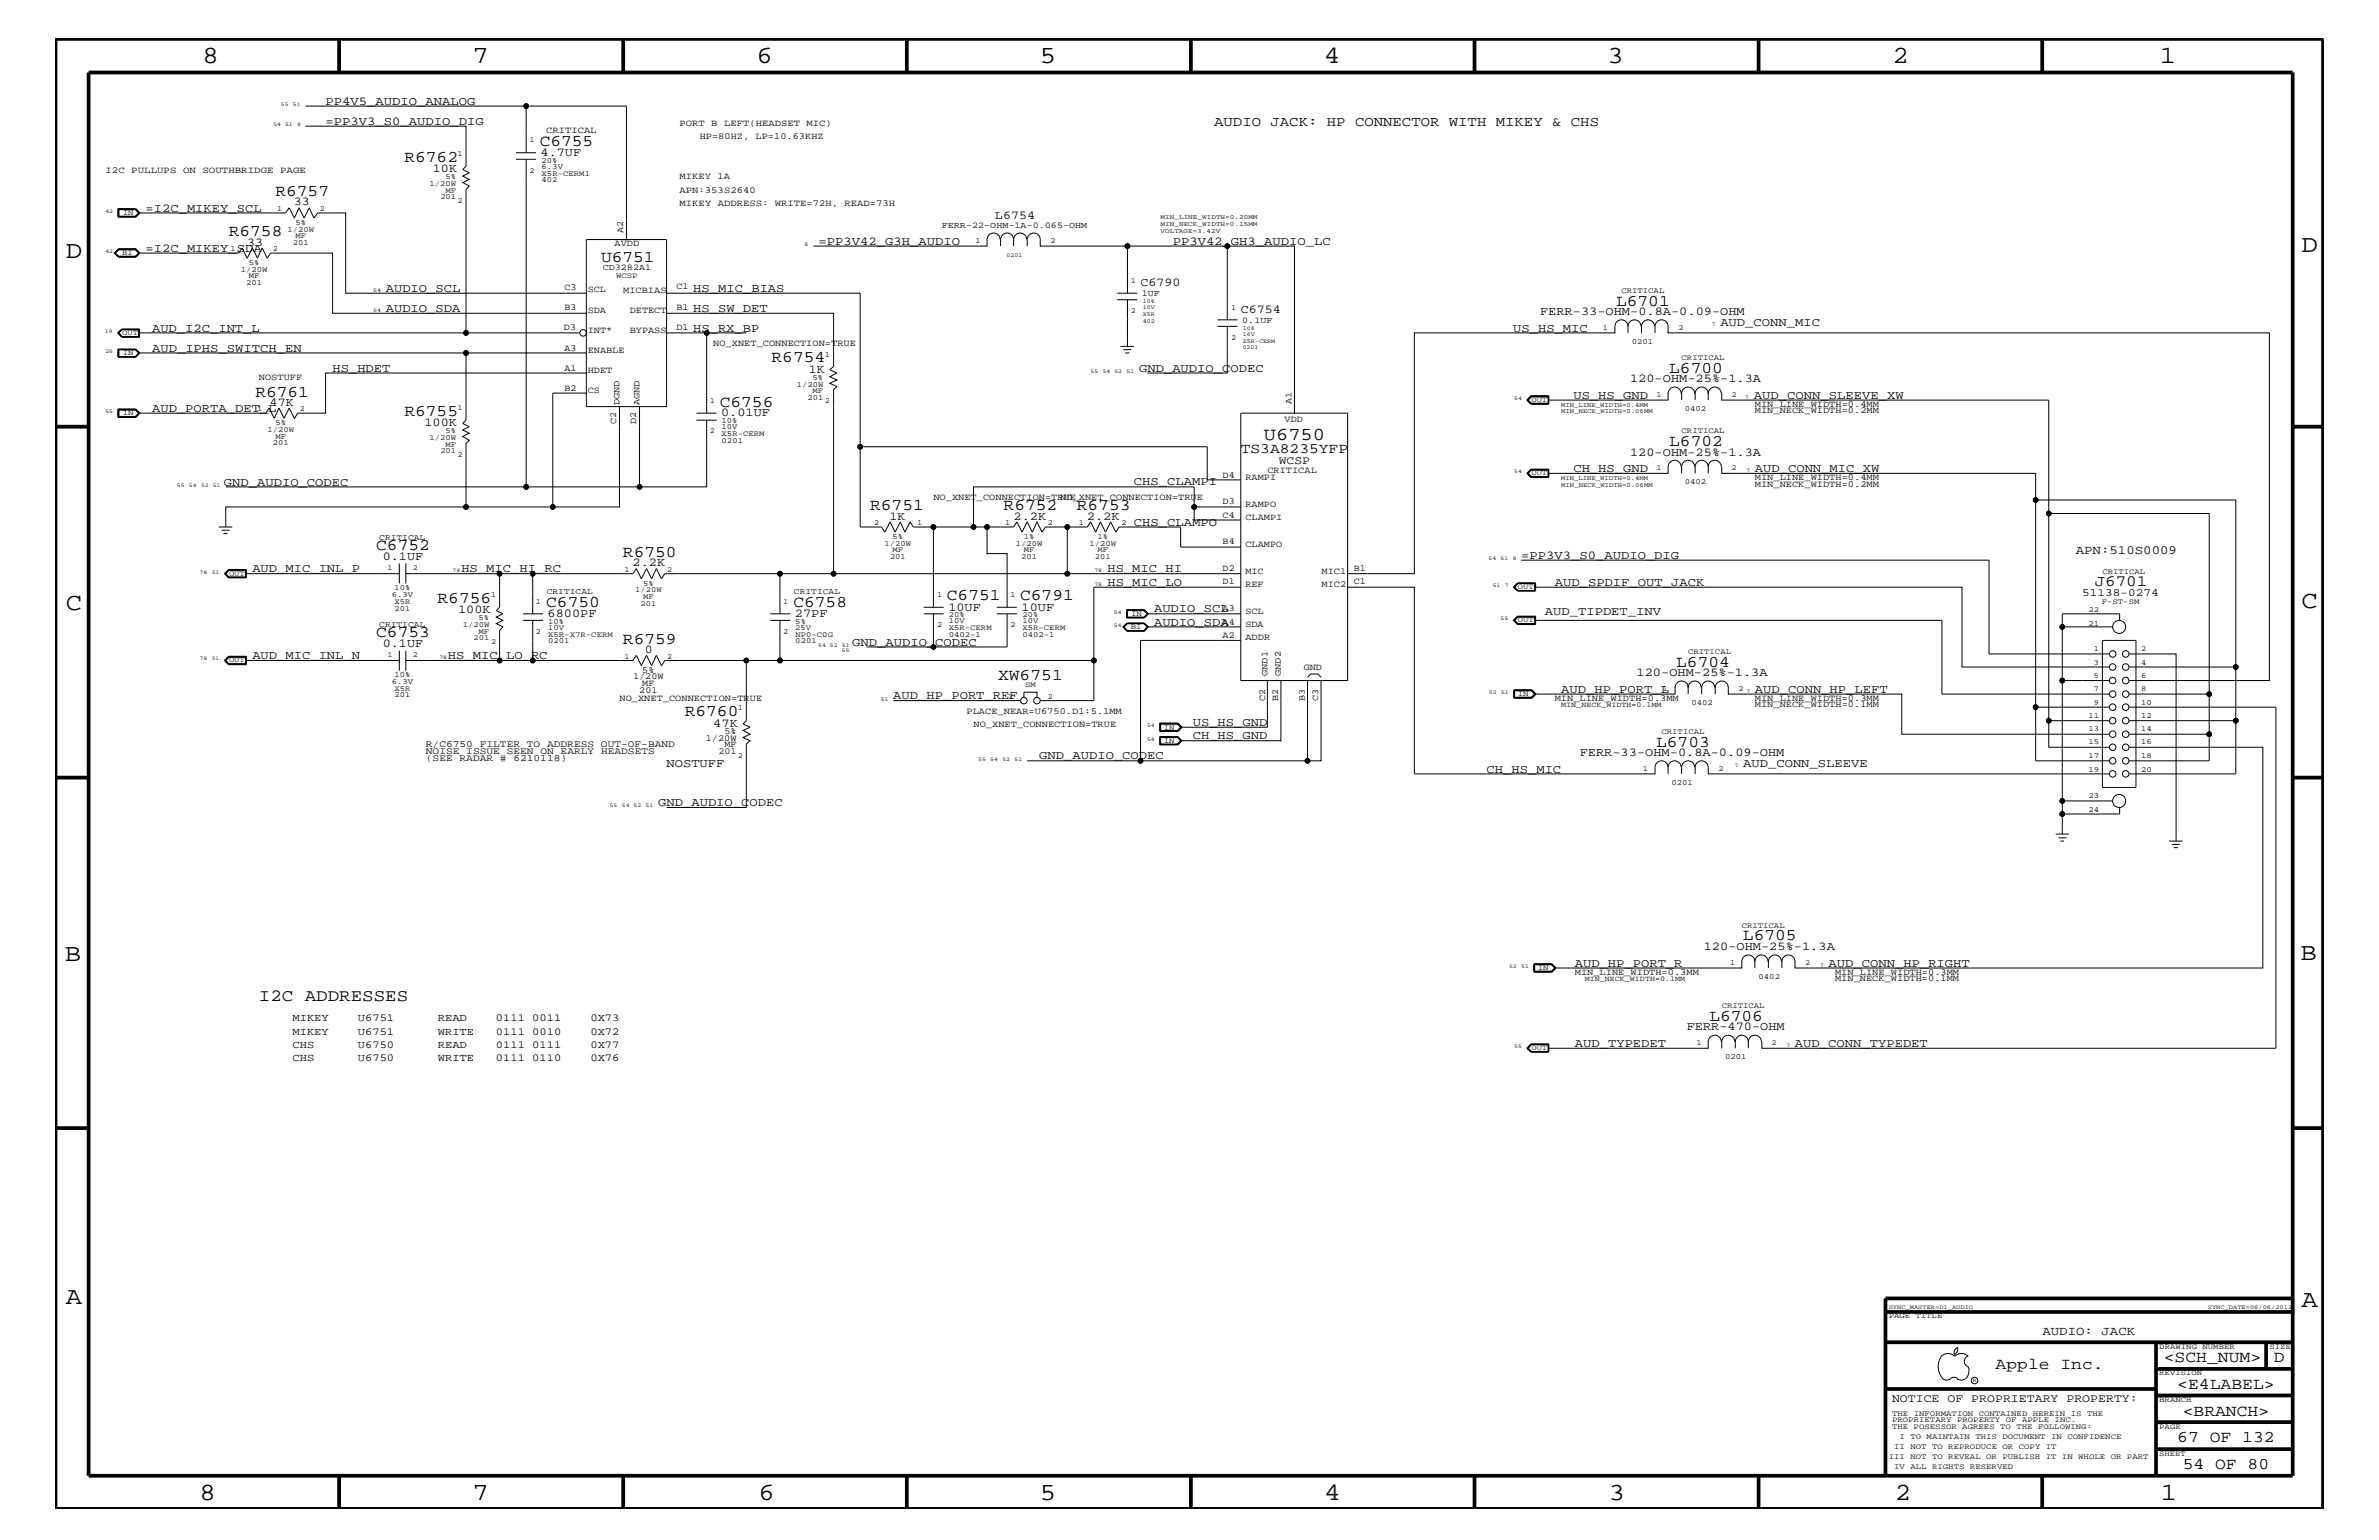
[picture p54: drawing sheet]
<svg xmlns="http://www.w3.org/2000/svg" width="432mm" height="279mm" viewBox="0 0 432 279" stroke-linecap="round" stroke-linejoin="round" font-family="sans-serif">
<defs><g id="words">
<g font-size="4.5">
<text x="36.7" y="11.5">8</text>
<text x="85.8" y="11.5">7</text>
<text x="137.3" y="11.5">6</text>
<text x="188.7" y="11.5">5</text>
<text x="240.3" y="11.5">4</text>
<text x="291.8" y="11.5">3</text>
<text x="343.5" y="11.5">2</text>
<text x="392" y="11.5">1</text>
<text x="11.9" y="46.8">D</text>
<text x="417.7" y="45.7">D</text>
<text x="11.9" y="110.6">C</text>
<text x="417.7" y="110.3">C</text>
<text x="11.8" y="174.3">B</text>
<text x="417.6" y="174.2">B</text>
<text x="11.9" y="236.7">A</text>
<text x="417.7" y="237.1">A</text>
<text x="36.2" y="272.1">8</text>
<text x="85.8" y="272.1">7</text>
<text x="137.7" y="272.1">6</text>
<text x="188.7" y="272.1">5</text>
<text x="240.4" y="272.1">4</text>
<text x="292" y="272.1">3</text>
<text x="343.9" y="272.1">2</text>
<text x="392.2" y="272.1">1</text>
</g>
<text font-size="3.3" x="229.4" y="79.9">U6750</text>
<text font-size="3.1" x="47" y="181.6">I2C ADDRESSES</text>
<g font-size="3">
<text x="73.4" y="29.4">R6762</text>
<text x="98" y="26.5">C6755</text>
<text x="50" y="35.6">R6757</text>
<text x="41.5" y="42.9">R6758</text>
<text x="109.1" y="47.6">U6751</text>
<text x="293.3" y="55.5">L6701</text>
<text x="140" y="65.7">R6754</text>
<text x="46.4" y="72">R6761</text>
<text x="303" y="67.6">L6700</text>
<text x="73.4" y="75.5">R6755</text>
<text x="130.6" y="73.8">C6756</text>
<text x="303" y="80.9">L6702</text>
<text x="157.9" y="92.6">R6751</text>
<text x="182.2" y="92.6">R6752</text>
<text x="195.5" y="92.6">R6753</text>
<text x="68.3" y="99.9">C6752</text>
<text x="113.1" y="101">R6750</text>
<text x="79.4" y="109.4">R6756</text>
<text x="99.1" y="110.2">C6750</text>
<text x="144" y="110.2">C6758</text>
<text x="171.9" y="108.9">C6751</text>
<text x="185.2" y="108.9">C6791</text>
<text x="68.3" y="115.6">C6753</text>
<text x="113.1" y="116.8">R6759</text>
<text x="181.1" y="123.4">XW6751</text>
<text x="304.2" y="120.9">L6704</text>
<text x="124.3" y="130">R6760</text>
<text x="300.6" y="135.5">L6703</text>
<text x="316.4" y="170.6">L6705</text>
<text x="310.3" y="185.2">L6706</text>
<text x="362.2" y="248.4">Apple Inc.</text>
<text x="392.7" y="247.1">&lt;SCH_NUM&gt;</text>
<text x="395.2" y="252">&lt;E4LABEL&gt;</text>
<text x="412.7" y="247.1">D</text>
<text x="396.2" y="256.8">&lt;BRANCH&gt;</text>
<text x="395.2" y="261.6">67 OF 132</text>
<text x="396.2" y="266.6">54 OF 80</text>
</g>
<text font-size="2.9" x="380.2" y="106.4">J6701</text>
<text font-size="2.6" x="225.2" y="82.2">TS3A8235YFP</text>
<text font-size="2.5" x="220.4" y="22.9">AUDIO JACK: HP CONNECTOR WITH MIKEY &amp; CHS</text>
<g font-size="2.3">
<text x="376.8" y="100.4">APN:510S0009</text>
<text x="370.7" y="242.3">AUDIO: JACK</text>
</g>
<g font-size="2.2">
<text x="59.1" y="22.6">=PP3V3_S0_AUDIO_DIG</text>
<text x="59.1" y="19">PP4V5_AUDIO_ANALOG</text>
<text x="98.1" y="28.3">4.7UF</text>
<text x="78.6" y="31.2">10K</text>
<text x="26.4" y="38.4">=I2C_MIKEY_SCL</text>
<text x="53.3" y="37.3">33</text>
<text x="180.6" y="39.7">L6754</text>
<text x="26.4" y="45.7">=I2C_MIKEY_SDA</text>
<text x="44.9" y="44.6">33</text>
<text x="148.6" y="44.4">=PP3V42_G3H_AUDIO</text>
<text x="212.9" y="44.4">PP3V42_GH3_AUDIO_LC</text>
<text x="70" y="52.9">AUDIO_SCL</text>
<text x="125.8" y="52.9">HS_MIC_BIAS</text>
<text x="207" y="51.9">C6790</text>
<text x="70" y="56.6">AUDIO_SDA</text>
<text x="125.8" y="56.6">HS_SW_DET</text>
<text x="225.2" y="56.8">C6754</text>
<text x="279.5" y="57.2">FERR-33-OHM-0.8A-0.09-OHM</text>
<text x="312.3" y="59.2">AUD_CONN_MIC</text>
<text x="27.6" y="60.2">AUD_I2C_INT_L</text>
<text x="27.6" y="63.9">AUD_IPHS_SWITCH_EN</text>
<text x="125.8" y="60.2">HS_RX_BP</text>
<text x="274.7" y="60.2">US_HS_MIC</text>
<text x="60.4" y="67.5">HS_HDET</text>
<text x="146.8" y="67.6">1K</text>
<text x="206.8" y="67.5">GND_AUDIO_CODEC</text>
<text x="295.9" y="69.3">120-OHM-25%-1.3A</text>
<text x="27.6" y="74.7">AUD_PORTA_DET_L</text>
<text x="48.9" y="73.7">47K</text>
<text x="77" y="77.3">100K</text>
<text x="130.9" y="75.6">0.01UF</text>
<text x="285.6" y="72.3">US_HS_GND</text>
<text x="318.3" y="72.3">AUD_CONN_SLEEVE_XW</text>
<text x="295.9" y="82.7">120-OHM-25%-1.3A</text>
<text x="40.6" y="88.3">GND_AUDIO_CODEC</text>
<text x="205.8" y="88.1">CHS_CLAMPI</text>
<text x="285.6" y="85.6">CH_HS_GND</text>
<text x="318.5" y="85.6">AUD_CONN_MIC_XW</text>
<text x="161.5" y="94.3">1K</text>
<text x="184" y="94.3">2.2K</text>
<text x="197.3" y="94.3">2.2K</text>
<text x="205.8" y="95.4">CHS_CLAMPO</text>
<text x="69.5" y="101.6">0.1UF</text>
<text x="276.1" y="101.4">=PP3V3_S0_AUDIO_DIG</text>
<text x="45.8" y="103.8">AUD_MIC_INL_P</text>
<text x="83.7" y="103.8">HS_MIC_HI_RC</text>
<text x="114.8" y="102.7">2.2K</text>
<text x="201" y="103.8">HS_MIC_HI</text>
<text x="201" y="106.3">HS_MIC_LO</text>
<text x="282.2" y="106.3">AUD_SPDIF_OUT_JACK</text>
<text x="83.1" y="111.2">100K</text>
<text x="99.4" y="112">6800PF</text>
<text x="144.3" y="112">27PF</text>
<text x="172.1" y="110.8">10UF</text>
<text x="185.4" y="110.8">10UF</text>
<text x="209.5" y="111.1">AUDIO_SCL</text>
<text x="209.5" y="113.6">AUDIO_SDA</text>
<text x="280.4" y="111.5">AUD_TIPDET_INV</text>
<text x="45.8" y="119.6">AUD_MIC_INL_N</text>
<text x="69.5" y="117.4">0.1UF</text>
<text x="81.3" y="119.6">HS_MIC_LO_RC</text>
<text x="117.1" y="118.5">0</text>
<text x="154.7" y="117.2">GND_AUDIO_CODEC</text>
<text x="283.4" y="125.7">AUD_HP_PORT_L</text>
<text x="297.1" y="122.6">120-OHM-25%-1.3A</text>
<text x="318.5" y="125.7">AUD_CONN_HP_LEFT</text>
<text x="129.5" y="131.9">47K</text>
<text x="162.1" y="126.9">AUD_HP_PORT_REF</text>
<text x="216.5" y="131.7">US_HS_GND</text>
<text x="188.6" y="137.8">GND_AUDIO_CODEC</text>
<text x="216.5" y="134.1">CH_HS_GND</text>
<text x="286.7" y="137.2">FERR-33-OHM-0.8A-0.09-OHM</text>
<text x="121" y="139.2">NOSTUFF</text>
<text x="269.8" y="140.2">CH_HS_MIC</text>
<text x="316.4" y="139.2">AUD_CONN_SLEEVE</text>
<text x="119.5" y="146.2">GND_AUDIO_CODEC</text>
<text x="309.2" y="172.3">120-OHM-25%-1.3A</text>
<text x="285.8" y="175.4">AUD_HP_PORT_R</text>
<text x="331.9" y="175.4">AUD_CONN_HP_RIGHT</text>
<text x="285.8" y="189.9">AUD_TYPEDET</text>
<text x="306.2" y="186.9">FERR-470-OHM</text>
<text x="325.8" y="189.9">AUD_CONN_TYPEDET</text>
</g>
<g font-size="2.1">
<text x="232.1" y="84.1">WCSP</text>
<text x="343.4" y="254.4">NOTICE OF PROPRIETARY PROPERTY:</text>
</g>
<text font-size="2" x="378" y="108.1">51138-0274</text>
<g font-size="1.9">
<text x="53.1" y="185.3">MIKEY</text>
<text x="65" y="185.3">U6751</text>
<text x="79.5" y="185.3">READ</text>
<text x="90" y="185.3">0111 0011</text>
<text x="107.2" y="185.3">0X73</text>
<text x="53.1" y="190.2">CHS</text>
<text x="53.1" y="187.7">MIKEY</text>
<text x="65" y="190.2">U6750</text>
<text x="65" y="187.7">U6751</text>
<text x="79.5" y="190.2">READ</text>
<text x="79.5" y="187.7">WRITE</text>
<text x="90" y="190.2">0111 0111</text>
<text x="90" y="187.7">0111 0010</text>
<text x="107.2" y="190.2">0X77</text>
<text x="107.2" y="187.7">0X72</text>
<text x="53.1" y="192.6">CHS</text>
<text x="65" y="192.6">U6750</text>
<text x="79.5" y="192.6">WRITE</text>
<text x="90" y="192.6">0111 0110</text>
<text x="107.2" y="192.6">0X76</text>
</g>
<g font-size="1.8">
<text x="77.3" y="135.6">R/C6750 FILTER TO ADDRESS OUT-OF-BAND</text>
<text x="77.3" y="136.8">NOISE ISSUE SEEN ON EARLY HEADSETS</text>
<text x="77.3" y="138">(SEE RADAR # 6210118)</text>
</g>
<g font-size="1.7">
<text x="123.4" y="22.9">PORT B LEFT(HEADSET MIC)</text>
<text x="99.1" y="24.1">CRITICAL</text>
<text x="127" y="25.3">HP=80HZ, LP=10.63KHZ</text>
<text x="19.1" y="31.4">I2C PULLUPS ON SOUTHBRIDGE PAGE</text>
<text x="123.4" y="35">APN:353S2640</text>
<text x="123.4" y="32.5">MIKEY 1A</text>
<text x="123.4" y="37.4">MIKEY ADDRESS: WRITE=72H, READ=73H</text>
<text x="111.5" y="44.6">AVDD</text>
<text x="113.1" y="42.3" transform="rotate(-90 113.1 42.3)">A2</text>
<text x="102.4" y="52.7">C3</text>
<text x="106.7" y="53">SCL</text>
<text x="113.1" y="53.2">MICBIAS</text>
<text x="122.8" y="52.5">C1</text>
<text x="102.4" y="59.8">D3</text>
<text x="102.4" y="56.2">B3</text>
<text x="106.7" y="56.8">SDA</text>
<text x="114.3" y="56.8">DETECT</text>
<text x="122.8" y="59.8">D1</text>
<text x="122.8" y="56.2">B1</text>
<text x="102.4" y="63.6">A3</text>
<text x="106.7" y="64">ENABLE</text>
<text x="106.7" y="60.4">INT*</text>
<text x="114.3" y="60.4">BYPASS</text>
<text x="129.5" y="62.9">NO_XNET_CONNECTION=TRUE</text>
<text x="47" y="68.9">NOSTUFF</text>
<text x="102.4" y="70.9">B2</text>
<text x="102.4" y="67.3">A1</text>
<text x="106.7" y="71.3">CS</text>
<text x="106.7" y="67.7">HDET</text>
<text x="111.8" y="77" transform="rotate(-90 111.8 77)">C2</text>
<text x="112.4" y="73.5" transform="rotate(-90 112.4 73.5)">DGND</text>
<text x="115.5" y="77" transform="rotate(-90 115.5 77)">D2</text>
<text x="116.1" y="73.5" transform="rotate(-90 116.1 73.5)">AGND</text>
<text x="233.2" y="76.7">VDD</text>
<text x="234.4" y="73.3" transform="rotate(-90 234.4 73.3)">A1</text>
<text x="318.5" y="75">MIN_NECK_WIDTH=0.2MM</text>
<text x="318.5" y="73.8">MIN_LINE_WIDTH=0.4MM</text>
<text x="221.9" y="86.6">D4</text>
<text x="226.1" y="87.1">RAMPI</text>
<text x="230" y="85.9">CRITICAL</text>
<text x="318.5" y="87.1">MIN_LINE_WIDTH=0.4MM</text>
<text x="318.5" y="88.3">MIN_NECK_WIDTH=0.2MM</text>
<text x="169.4" y="90.7">NO_XNET_CONNECTION=TRUE</text>
<text x="192.4" y="90.7">NO_XNET_CONNECTION=TRUE</text>
<text x="221.9" y="93.9">C4</text>
<text x="221.9" y="91.5">D3</text>
<text x="226.1" y="92">RAMPO</text>
<text x="226.1" y="94.3">CLAMPI</text>
<text x="221.9" y="98.7">B4</text>
<text x="226.1" y="99.3">CLAMPO</text>
<text x="221.9" y="103.6">D2</text>
<text x="221.9" y="106">D1</text>
<text x="226.1" y="106.5">REF</text>
<text x="226.1" y="104.1">MIC</text>
<text x="239.9" y="106.5">MIC2</text>
<text x="239.9" y="104.1">MIC1</text>
<text x="245.7" y="103.6">B1</text>
<text x="245.7" y="106">C1</text>
<text x="221.9" y="110.9">A3</text>
<text x="221.9" y="113.3">A4</text>
<text x="226.1" y="113.7">SDA</text>
<text x="226.1" y="111.4">SCL</text>
<text x="221.9" y="115.7">A2</text>
<text x="226.1" y="116.2">ADDR</text>
<text x="114.9" y="123.2">1/20W</text>
<text x="116" y="125.7">201</text>
<text x="116.6" y="124.4">MF</text>
<text x="116.6" y="122">5%</text>
<text x="230" y="122.6" transform="rotate(-90 230 122.6)">GND1</text>
<text x="232.5" y="122.6" transform="rotate(-90 232.5 122.6)">GND2</text>
<text x="236.6" y="121.5">GND</text>
<text x="112.4" y="127.1">NO_XNET_CONNECTION=TRUE</text>
<text x="175.4" y="129.5">PLACE_NEAR=U6750.D1:5.1MM</text>
<text x="176.7" y="131.9">NO_XNET_CONNECTION=TRUE</text>
<text x="229.6" y="127.1" transform="rotate(-90 229.6 127.1)">C2</text>
<text x="232" y="127.1" transform="rotate(-90 232 127.1)">B2</text>
<text x="236.8" y="127.1" transform="rotate(-90 236.8 127.1)">B3</text>
<text x="239.3" y="127.1" transform="rotate(-90 239.3 127.1)">C3</text>
<text x="282.2" y="127.1">MIN_LINE_WIDTH=0.3MM</text>
<text x="318.5" y="128.3">MIN_NECK_WIDTH=0.1MM</text>
<text x="318.5" y="127.1">MIN_LINE_WIDTH=0.3MM</text>
<text x="128.1" y="134.4">1/20W</text>
<text x="130.4" y="136.8">201</text>
<text x="131.5" y="135.6">MF</text>
<text x="131.5" y="133.2">5%</text>
<text x="285.8" y="176.8">MIN_LINE_WIDTH=0.3MM</text>
<text x="333.1" y="176.8">MIN_LINE_WIDTH=0.3MM</text>
<text x="333.1" y="178">MIN_NECK_WIDTH=0.1MM</text>
</g>
<g font-size="1.6">
<text x="170.9" y="41.4">FERR-22-OHM-1A-0.065-OHM</text>
<text x="109.4" y="49.1">CD3282A1</text>
<text x="207.3" y="53.8">1UF</text>
<text x="225.5" y="58.6">0.1UF</text>
</g>
<g font-size="1.5">
<text x="68.8" y="98">CRITICAL</text>
<text x="99.2" y="107.7">CRITICAL</text>
<text x="144.1" y="107.7">CRITICAL</text>
<text x="68.8" y="113.7">CRITICAL</text>
</g>
<g font-size="1.4">
<text x="83.1" y="28.3">1</text>
<text x="96.1" y="25.9">1</text>
<text x="98.3" y="29.5">20%</text>
<text x="78" y="33.7">1/20W</text>
<text x="80.9" y="35">MF</text>
<text x="80.9" y="32.5">5%</text>
<text x="96.1" y="31.4">2</text>
<text x="98.3" y="31.9">X5R-CERM1</text>
<text x="98.3" y="33">402</text>
<text x="98.3" y="30.6">6.3V</text>
<text x="22.3" y="39">IN</text>
<text x="50.3" y="38.2">1</text>
<text x="53.6" y="40.8">5%</text>
<text x="58.1" y="38.2">2</text>
<text x="79.9" y="36.2">201</text>
<text x="83.1" y="36.8">2</text>
<text x="22.2" y="46.3">BI</text>
<text x="41.8" y="45.5">1</text>
<text x="49.5" y="45.5">2</text>
<text x="52.2" y="42">1/20W</text>
<text x="53.2" y="44.4">201</text>
<text x="53.6" y="43.2">MF</text>
<text x="177" y="44.1">1</text>
<text x="190.7" y="44.1">2</text>
<text x="43.7" y="49.3">1/20W</text>
<text x="44.7" y="51.7">201</text>
<text x="45.2" y="48">5%</text>
<text x="45.2" y="50.5">MF</text>
<text x="111.8" y="50.4">WCSP</text>
<text x="205.2" y="51.3">1</text>
<text x="294.3" y="53.2">CRITICAL</text>
<text x="205.2" y="56.8">2</text>
<text x="223.4" y="56.2">1</text>
<text x="290.9" y="59.8">1</text>
<text x="304.6" y="59.8">2</text>
<text x="22.2" y="60.8">OUT</text>
<text x="22.3" y="64.5">IN</text>
<text x="149.7" y="64.7">1</text>
<text x="223.4" y="61.7">2</text>
<text x="296.2" y="62.3">0201</text>
<text x="305.2" y="65.3">CRITICAL</text>
<text x="144.6" y="70.1">1/20W</text>
<text x="147.5" y="71.3">MF</text>
<text x="147.5" y="68.9">5%</text>
<text x="300.7" y="72">1</text>
<text x="314.3" y="72">2</text>
<text x="22.3" y="75.4">IN</text>
<text x="46.7" y="74.6">1</text>
<text x="50" y="77.2">5%</text>
<text x="54.4" y="74.6">2</text>
<text x="83.1" y="74.4">1</text>
<text x="128.9" y="73.2">1</text>
<text x="131" y="76.8">10%</text>
<text x="131" y="77.9">10V</text>
<text x="146.6" y="72.6">201</text>
<text x="149.7" y="73.2">2</text>
<text x="278" y="72.9">OUT</text>
<text x="305.8" y="74.5">0402</text>
<text x="48.6" y="78.3">1/20W</text>
<text x="49.5" y="80.8">201</text>
<text x="50" y="79.6">MF</text>
<text x="78" y="79.9">1/20W</text>
<text x="79.9" y="82.2">201</text>
<text x="80.9" y="78.6">5%</text>
<text x="80.9" y="81.1">MF</text>
<text x="83.1" y="82.8">2</text>
<text x="128.9" y="78.6">2</text>
<text x="131" y="79.1">X5R-CERM</text>
<text x="131" y="80.3">0201</text>
<text x="305.2" y="78.6">CRITICAL</text>
<text x="278" y="86.2">OUT</text>
<text x="300.7" y="85.3">1</text>
<text x="305.8" y="87.8">0402</text>
<text x="314.3" y="85.3">2</text>
<text x="158.7" y="95.2">2</text>
<text x="166.5" y="95.2">1</text>
<text x="182.5" y="95.2">1</text>
<text x="190.2" y="95.2">2</text>
<text x="195.8" y="95.2">1</text>
<text x="203.5" y="95.2">2</text>
<text x="160.6" y="99">1/20W</text>
<text x="161.5" y="101.4">201</text>
<text x="162" y="97.7">5%</text>
<text x="162" y="100.2">MF</text>
<text x="184.4" y="99">1/20W</text>
<text x="185.3" y="101.4">201</text>
<text x="185.8" y="97.7">1%</text>
<text x="185.8" y="100.2">MF</text>
<text x="197.7" y="99">1/20W</text>
<text x="198.7" y="101.4">201</text>
<text x="199.2" y="97.7">1%</text>
<text x="199.2" y="100.2">MF</text>
<text x="41.6" y="104.4">OUT</text>
<text x="70.4" y="103.5">1</text>
<text x="71.6" y="107.1">10%</text>
<text x="74.9" y="103.5">2</text>
<text x="113.4" y="103.7">1</text>
<text x="115.3" y="107.5">1/20W</text>
<text x="116.7" y="106.3">5%</text>
<text x="121.1" y="103.7">2</text>
<text x="275.5" y="106.9">OUT</text>
<text x="381.6" y="104.1">CRITICAL</text>
<text x="71.1" y="108.3">6.3V</text>
<text x="71.6" y="110.8">201</text>
<text x="71.6" y="109.5">X5R</text>
<text x="84" y="113.7">1/20W</text>
<text x="86.9" y="112.6">5%</text>
<text x="89.2" y="108.3">1</text>
<text x="97.3" y="109.5">1</text>
<text x="99.5" y="113.1">10%</text>
<text x="116.2" y="109.9">201</text>
<text x="116.7" y="108.7">MF</text>
<text x="142.2" y="109.5">1</text>
<text x="144.4" y="113.1">5%</text>
<text x="170.1" y="108.3">1</text>
<text x="170.1" y="113.7">2</text>
<text x="172.2" y="113.1">10V</text>
<text x="172.2" y="112">20%</text>
<text x="183.4" y="108.3">1</text>
<text x="183.4" y="113.7">2</text>
<text x="185.6" y="112">20%</text>
<text x="185.6" y="113.1">10V</text>
<text x="205.3" y="111.7">IN</text>
<text x="275.5" y="112.9">OUT</text>
<text x="379.1" y="113.6">21</text>
<text x="379.1" y="111">22</text>
<text x="381.5" y="109.5">F-ST-SM</text>
<text x="70.4" y="119.2">1</text>
<text x="74.9" y="119.2">2</text>
<text x="85.9" y="116.2">201</text>
<text x="86.9" y="115">MF</text>
<text x="89.2" y="116.8">2</text>
<text x="97.3" y="115">2</text>
<text x="99.5" y="116.7">0201</text>
<text x="99.5" y="114.2">10V</text>
<text x="99.5" y="115.5">X5R-X7R-CERM</text>
<text x="113.4" y="119.5">1</text>
<text x="121.1" y="119.5">2</text>
<text x="142.2" y="115">2</text>
<text x="144.4" y="114.2">25V</text>
<text x="144.4" y="116.7">0201</text>
<text x="144.4" y="115.5">NP0-C0G</text>
<text x="172.2" y="114.2">X5R-CERM</text>
<text x="172.2" y="115.5">0402-1</text>
<text x="185.6" y="115.5">0402-1</text>
<text x="185.6" y="114.2">X5R-CERM</text>
<text x="205.2" y="114.2">BI</text>
<text x="306.4" y="118.6">CRITICAL</text>
<text x="380.1" y="118.1">1</text>
<text x="388.6" y="118.1">2</text>
<text x="41.6" y="120.2">OUT</text>
<text x="71.1" y="124.1">6.3V</text>
<text x="71.6" y="122.9">10%</text>
<text x="71.6" y="125.3">X5R</text>
<text x="186.1" y="124.7">SM</text>
<text x="301.8" y="125.3">1</text>
<text x="315.6" y="125.3">2</text>
<text x="380.1" y="120.6">3</text>
<text x="380.1" y="123">5</text>
<text x="380.1" y="125.4">7</text>
<text x="388.6" y="120.6">4</text>
<text x="388.6" y="123">6</text>
<text x="388.6" y="125.4">8</text>
<text x="71.6" y="126.5">201</text>
<text x="133.9" y="128.9">1</text>
<text x="182.9" y="126.8">1</text>
<text x="190.2" y="126.8">2</text>
<text x="275.5" y="126.3">IN</text>
<text x="283.4" y="128.3">MIN_NECK_WIDTH=0.1MM</text>
<text x="307" y="127.9">0402</text>
<text x="379.1" y="130.2">11</text>
<text x="380.1" y="127.9">9</text>
<text x="388.6" y="127.9">10</text>
<text x="388.6" y="130.2">12</text>
<text x="133.9" y="137.4">2</text>
<text x="211.2" y="132.4">IN</text>
<text x="211.2" y="134.7">IN</text>
<text x="301.6" y="133.2">CRITICAL</text>
<text x="379.1" y="132.7">13</text>
<text x="379.1" y="135.1">15</text>
<text x="379.1" y="137.5">17</text>
<text x="388.6" y="132.7">14</text>
<text x="388.6" y="135.1">16</text>
<text x="388.6" y="137.5">18</text>
<text x="298.2" y="139.8">1</text>
<text x="303.4" y="142.4">0201</text>
<text x="311.9" y="139.8">2</text>
<text x="379.1" y="140">19</text>
<text x="388.6" y="140">20</text>
<text x="379.1" y="144.8">23</text>
<text x="379.1" y="147.3">24</text>
<text x="316.1" y="168.3">CRITICAL</text>
<text x="279.1" y="176">IN</text>
<text x="287.7" y="178">MIN_NECK_WIDTH=0.1MM</text>
<text x="314" y="175">1</text>
<text x="319.2" y="177.6">0402</text>
<text x="327.7" y="175">2</text>
<text x="312.5" y="182.9">CRITICAL</text>
<text x="278" y="190.5">OUT</text>
<text x="307.9" y="189.5">1</text>
<text x="321.6" y="189.5">2</text>
<text x="313.1" y="192.1">0201</text>
<text x="342.8" y="239.2">PAGE TITLE</text>
<text x="391.9" y="244.7">DRAWING NUMBER</text>
<text x="411.9" y="244.7">SIZE</text>
<text x="391.9" y="249.5">REVISION</text>
<text x="343.4" y="256.8">THE INFORMATION CONTAINED HEREIN IS THE</text>
<text x="391.9" y="254.4">BRANCH</text>
<text x="343.4" y="259.3">THE POSESSOR AGREES TO THE FOLLOWING:</text>
<text x="343.4" y="258">PROPRIETARY PROPERTY OF APPLE INC.</text>
<text x="343.8" y="262.9">II NOT TO REPRODUCE OR COPY IT</text>
<text x="344.8" y="261.1">I TO MAINTAIN THIS DOCUMENT IN CONFIDENCE</text>
<text x="391.9" y="259.3">PAGE</text>
<text x="342.8" y="264.7">III NOT TO REVEAL OR PUBLISH IT IN WHOLE OR PART</text>
<text x="343.8" y="266.6">IV ALL RIGHTS RESERVED</text>
<text x="391.9" y="264.1">SHEET</text>
</g>
<g font-size="1.2">
<text x="210.7" y="41">MIN_NECK_WIDTH=0.15MM</text>
<text x="210.7" y="39.8">MIN_LINE_WIDTH=0.20MM</text>
<text x="210.7" y="42.3">VOLTAGE=3.42V</text>
<text x="283.4" y="73.8">MIN_LINE_WIDTH=0.4MM</text>
<text x="283.4" y="75">MIN_NECK_WIDTH=0.06MM</text>
<text x="283.4" y="87.1">MIN_LINE_WIDTH=0.4MM</text>
<text x="283.4" y="88.3">MIN_NECK_WIDTH=0.06MM</text>
</g>
<g font-size="1.1">
<text x="182.7" y="46.6">0201</text>
<text x="207.4" y="58.5">402</text>
<text x="207.4" y="55">10%</text>
<text x="207.4" y="56.1">10V</text>
<text x="207.4" y="57.3">X5R</text>
<text x="225.6" y="59.8">10%</text>
<text x="225.6" y="62.2">X5R-CERM</text>
<text x="225.6" y="63.4">0201</text>
<text x="225.6" y="60.9">16V</text>
<text x="342.8" y="237.4">SYNC_MASTER=D1_AUDIO</text>
<text x="400.7" y="237.4">SYNC_DATE=06/06/2012</text>
</g>
<g font-size="1">
<text x="49.6" y="22.9">54 51</text>
<text x="51" y="19.2">55</text>
<text x="53.2" y="19.2">51</text>
<text x="53.9" y="22.9">8</text>
<text x="19.1" y="38.6">42</text>
<text x="19.1" y="45.9">42</text>
<text x="146.1" y="44.6">8</text>
<text x="67.7" y="52.9">54</text>
<text x="67.7" y="56.6">54</text>
<text x="310.7" y="59.2">7</text>
<text x="19.1" y="60.4">19</text>
<text x="19.1" y="64">25</text>
<text x="197.9" y="67.7">55</text>
<text x="200.2" y="67.7">54 52</text>
<text x="204.5" y="67.7">51</text>
<text x="19.1" y="75">55</text>
<text x="274.8" y="72.6">54</text>
<text x="316.7" y="72.3">7</text>
<text x="32.1" y="88.3">55</text>
<text x="34.3" y="88.3">54</text>
<text x="36.5" y="88.3">52 51</text>
<text x="274.8" y="85.9">54</text>
<text x="317" y="85.6">7</text>
<text x="270.2" y="101.6">54</text>
<text x="272.4" y="101.6">51</text>
<text x="274.6" y="101.6">8</text>
<text x="36.2" y="104.1">78</text>
<text x="38.4" y="104.1">51</text>
<text x="82.1" y="103.8">78</text>
<text x="198.6" y="106.3">78</text>
<text x="198.6" y="103.8">78</text>
<text x="270.9" y="106.5">51</text>
<text x="273.1" y="106.5">7</text>
<text x="202.2" y="111.4">54</text>
<text x="202.2" y="113.7">54</text>
<text x="272.4" y="112.6">55</text>
<text x="36.2" y="119.8">78</text>
<text x="38.4" y="119.8">51</text>
<text x="79.8" y="119.6">78</text>
<text x="148.5" y="117.4">54 52</text>
<text x="152.8" y="117.4">51</text>
<text x="152.8" y="118.3">55</text>
<text x="270.3" y="125.9">52</text>
<text x="272.5" y="125.9">51</text>
<text x="317" y="125.7">7</text>
<text x="159.9" y="127.1">51</text>
<text x="208.2" y="131.9">54</text>
<text x="208.2" y="134.4">54</text>
<text x="177.5" y="138">55</text>
<text x="179.7" y="138">54</text>
<text x="181.9" y="138">52</text>
<text x="184.1" y="138">51</text>
<text x="314.9" y="139.2">7</text>
<text x="110.7" y="146.5">55</text>
<text x="112.9" y="146.5">54 52</text>
<text x="117.2" y="146.5">51</text>
<text x="273.9" y="175.6">52</text>
<text x="276.1" y="175.6">51</text>
<text x="330.4" y="175.4">7</text>
<text x="274.8" y="190.2">55</text>
<text x="324.3" y="189.9">7</text>
<text x="358.1" y="250.7">R</text>
</g>
</g></defs>
<g fill="none" stroke="#000" stroke-width=".18">
<path d="M55.5 19.2h58.2v24.3M95.5 19.2v8.5M21.4 37.9h3.2l.8 .7-.8 .8h-3.2zM21.4 39.3h3.2M21.5 39.3v-1.3h3.1l.6 .6-.6 .7M21.6 38h3l.5 .6-.5 .6h-3zM24.6 37.9l.7 .7-.7 .7M25.1 38.6h26.7l.7-.9 .9 1.9 .9-1.9 .9 1.9 .9-1.9 .9 1.9 .7-1h5v14.6h43.7M55.5 22.9h29.1v7.3l-.6 .6 1.2 .6-1.2 .5 1.2 .6-1.2 .6 1.2 .6-.6 .7v26M93.6 28.9h3.7M93.6 27.7h3.7M95.5 28.9v59.4h-54.5"/>
<path d="M21.5 45.2h3.1l.6 .7-.6 .6h-3.1l-.6-.6zM21.5 45.2h3.1l.7 .7-.7 .7h-3.1l-.7-.7zM21.5 45.2h3.1l.8 .7-.8 .8h-3.1l-.8-.8zM22.1 59.7l-.8 .7 .8 .8M22.1 59.7h3.2v1.5h-3.2M22.1 59.7l-.7 .7 .7 .8M22.2 59.8l-.6 .6 .6 .7M25.1 45.9l-.5 .6h-3l-.7-.6 .7-.6h3l.5 .6h18.2l.6-.9 1 1.8 .9-1.8 .9 1.8 .9-1.8 .9 1.8 .6-.9h11.3v10.9h46M25.1 59.8v1.3M106.4 43.5h14.6v30.3h-14.6zM121 56.8h30.3v9.7l-.7 .6 1.3 .6-1.3 .7 1.3 .5-1.3 .6 1.3 .6-.6 .6v33.4h42.4M121 53.2h35.1v42.4h3.9l.6 .9 .9-1.8 1 1.8 .9-1.8 .9 1.8 .9-1.8 .6 .9h10.9"/>
<path d="M181.5 43.5a1.19 1.19 0 0 0-1.2-1.2 1.19 1.19 0 0 0-1.1 1.2v1.1h-31.5M184 43.5a1.19 1.19 0 0 1 1.2-1.2 1.19 1.19 0 0 1 1.2 1.2M184 43.5a1.19 1.19 0 0 0-1.2-1.2 1.19 1.19 0 0 0-1.2 1.2v1.1M184 43.5v1.1M186.4 44.6v-1.1a1.19 1.19 0 0 1 1.2-1.2 1.19 1.19 0 0 1 1.2 1.2v1.1h15.8M202.8 53.2h3.6M202.8 54.4h3.6M204.6 53.2v-8.6h18.2v13.4M204.6 54.4v8.5M221 59.2h3.6M221 58h3.6M222.8 59.2v8.5h-14.5"/>
<path d="M222.8 44.6h12.2v30.4M295.5 59.2a1.19 1.19 0 0 0-1.2-1.2 1.19 1.19 0 0 0-1.2 1.2v1.2h-36.4v43.7h-12.1M295.5 59.2a1.19 1.19 0 0 1 1.2-1.2 1.19 1.19 0 0 1 1.2 1.2M295.5 59.2v1.2M300.3 59.2a1.19 1.19 0 0 0-1.2-1.2 1.19 1.19 0 0 0-1.2 1.2v1.2M21.4 74.2h3.2l.8 .8-.8 .7h-3.2zM21.4 74.3h3.2l.7 .7-.7 .7M21.5 63.4h3.1l.6 .6-.6 .7h-3.1zM21.5 74.4h3.1l.6 .6-.6 .6h-3.1zM21.5 60.4l.6-.6h3.1v1.3h-3.1zM21.6 63.4v1.3M21.6 74.4v1.2h3l.5-.6"/>
<path d="M24.6 63.4l.5 .6M24.6 74.4l.5 .6M24.6 63.4h-3.2v1.4h3.2M24.6 63.4l.8 .6-.8 .8M24.6 63.4l.7 .6-.7 .8M25.1 64l-.5 .7M25.1 75h23.2l.6-1 .9 1.9 .8-1.9 1 1.9 .9-1.9 .9 1.9M25.1 60.4h80.1M25.1 64h81.3M84.6 64v12.2l-.6 .6 1.2 .6-1.2 .6 1.2 .6-1.2 .6 1.2 .7-.6 .6v11.5h-43.6v3.6M106.4 67.7h-47.3v7.3h-5.1l-.6 1M106.4 71.3h-6.1v20.7"/>
<path d="M112.4 73.8v18.2h-12.1M116.1 73.8v14.5h-20.6M121 60.4h14.5M126.4 75h3.6M126.4 76.2h3.6M128.3 76.2v12.1h-12.2M128.3 60.4v14.6M203.4 62.9h2.4M203.9 63.4h1.4M204.2 64h.8M225.2 75h19.4v48.5h-19.4zM277.3 72.6l.7-.7h3v1.3h-3z"/>
<path d="M277.9 71.8h3.2v1.5h-3.2l-.8-.7zM277.9 71.8l-.7 .8 .7 .7h3.2M281 72h-3l-.6 .6 .6 .6M300.4 60.4v-1.2a1.19 1.19 0 0 1 1.2-1.2 1.19 1.19 0 0 1 1.2 1.2v1.2h109.1v63.1h-25.5M302.8 71.3v1.3h-21.8M302.8 71.4a1.19 1.19 0 0 1 1.2-1.2 1.19 1.19 0 0 1 1.1 1.2M305.2 71.4a1.19 1.19 0 0 1 1.2-1.2 1.19 1.19 0 0 1 1.2 1.2M305.2 71.3v1.3M307.7 71.4a1.19 1.19 0 0 1 1.2-1.2 1.19 1.19 0 0 1 1.1 1.2 1.19 1.19 0 0 1 1.2-1.2 1.19 1.19 0 0 1 1.2 1.2M307.7 71.3v1.3M310 71.3v1.3M312.5 71.3v1.3h59.4v63h10.9"/>
<path d="M39.7 95.6h2.5M40.2 96.2h1.5M40.6 96.8h.7M84.6 92h15.7M156.1 81.1h63v6h6.1M169.4 95.6v14.6M193.7 95.6h-4l-.6 .9-.9-1.8-.8 1.8-1-1.8-.9 1.8-.9-1.8-.6 .9h-4.8v4.8h3.6v9.8M216.7 92h8.5M225.2 99.3h-10.9v-3.7h-11.2l-.6 .9-.9-1.8-.9 1.8-1-1.8-.8 1.8-.9-1.8-.6 .9h-3.7v8.5h31.5M225.2 94.3h-8.5v-6h-40v7.3h2.5M277.9 85.1h3.2v1.5h-3.2l-.8-.7zM278 85.2l-.7 .7 .7 .7"/>
<path d="M281 85.3h-3l-.6 .6 .6 .6h3M281 85.2v1.4M281.1 85.2h-3.2l-.7 .7 .7 .7h3.2M305.1 84.7a1.19 1.19 0 0 0-1.1-1.2 1.19 1.19 0 0 0-1.2 1.2v1.2h-21.8M307.6 84.7a1.19 1.19 0 0 0-1.2-1.2 1.19 1.19 0 0 0-1.2 1.2v1.2M310 84.7a1.19 1.19 0 0 0-1.1-1.2 1.19 1.19 0 0 0-1.2 1.2v1.2M310 84.7a1.19 1.19 0 0 1 1.2-1.2 1.19 1.19 0 0 1 1.2 1.2M310 84.7v1.2M312.5 84.7v1.2h57v52.1h13.3M369.5 90.7h36.3v49.7h-19.4M371.9 93.2h29.1v44.8h-14.6M40.7 119.8l.8-.7h3.2v1.5h-3.2z"/>
<path d="M41.5 103.3h3.2v1.5h-3.2l-.8-.7zM41.5 119.2h3.2M41.5 119.2l-.7 .6 .7 .7M41.5 119.2l-.6 .6 .6 .7M41.5 104.8h3.2M41.5 103.4h3.2M41.5 103.4l-.7 .7 .7 .7M41.5 103.4l-.6 .7 .6 .7M44.6 119.2h-3l-.6 .6 .6 .6h3M44.6 103.5h-3l-.6 .6 .6 .6h3M44.6 104.1h27.9M44.6 103.4v1.4"/>
<path d="M44.6 119.2v1.3M44.6 119.8h27.9M72.5 102.2v3.7M72.5 118.1v3.6M73.7 104.1h17v6.1l-.6 .6 1.2 .6-1.2 .6 1.2 .6-1.2 .5 1.2 .6-.6 .7v5.4M73.7 119.8h41.2l.6-.9 .9 1.9 .9-1.9 1 1.9 .8-1.9 1 1.9M73.7 102.2v3.7M73.7 118.1v3.6M90.7 104.1h6M94.9 111.4h3.7M94.9 112.6h3.7M96.7 112.6v7.2"/>
<path d="M135.5 119.8v11l-.6 .5 1.2 .6-1.2 .6 1.2 .7-1.2 .6 1.2 .6-.6 .6v11.5h-14.5M139.8 111.4h3.6M139.8 112.6h3.6M141.6 112.6v7.2h-20.9l-.6 1M141.6 104.1h-20.9l-.6 .9-1-1.8-.8 1.8-1-1.8-.9 1.8-.9-1.8-.6 .9h-18.2v7.3M151.3 104.1h-9.7v7.3M157.3 117.4h12.1M167.6 111.4h3.7M167.6 110.2h3.7M169.4 111.4v6h13.4v-6M180.9 111.4h3.7M180.9 110.2h3.7"/>
<path d="M198.5 119.8v7.3h-9.7M204 113.7l.6-.6h3.1l.6 .6-.6 .7h-3.1zM204.5 110.6h3.2l.7 .8-.7 .7h-3.2zM204.5 112h3.2M204.5 110.7h3.2M204.6 113.1h3.1l.7 .6-.7 .8h-3.1M204.6 113.1l-.8 .6 .8 .8M204.6 113.1l-.7 .6 .7 .8M204.6 110.7v1.3M204.6 110.8h3l.7 .6-.7 .6h-3zM207.7 110.7l.7 .7-.7 .6M207.7 110.7l.6 .7"/>
<path d="M208.3 113.7l-.7 .7h-3l-.6-.7 .6-.6h3l.7 .6h16.9M208.3 111.4h16.9M208.3 111.4l-.6 .6M225.2 106.5h-26.7v13.3h-56.9M225.2 116.2h-18.2v21.8h-20.6M244.6 106.5h12.1v33.9h43.7v-1.2a1.19 1.19 0 0 1 1.2-1.2 1.19 1.19 0 0 1 1.2 1.2M274.7 106.5l.7-.7h3.3v1.4h-3.3zM274.9 112.6l.6-.6h3.1v1.1h-3.1zM275.4 111.8h3.3v1.5h-3.3l-.7-.7zM275.5 105.9l-.6 .6 .6 .6M275.5 111.9h3.1v1.3h-3.1M275.5 111.9l-.8 .7 .8 .6"/>
<path d="M275.5 111.9l-.7 .7 .7 .6M275.5 105.8l-.8 .7 .8 .7M275.5 105.9l-.7 .6 .7 .6M275.5 107.1h3.1M275.5 105.9h3.1M276.1 101.6h84.9v17h21.8M278.6 106.5h77.5v14.5h26.7M278.6 112.6h73.9v13.3h30.3M278.6 105.9v1.2M278.6 105.8v1.4M381.6 116.2h6.1v26.7h-6.1zM383.5 113.7h-9.2v9.8h8.5"/>
<path d="M384.7 112.6v-1.2h-10.4v2.3M386.4 118.6h8.6v34M41.5 120.5h3.2M162.1 127.1h23.1M185.8 126.5v-.9h2.4v.9M207 138h30.3M210.5 131.2h3.3l.7 .7-.7 .8h-3.3zM210.5 133.6h3.3l.7 .8-.7 .8h-3.3zM210.6 132.7v-1.4h3.2l.7 .6-.7 .8M210.6 133.7h3.2l.7 .7-.7 .7h-3.2zM210.7 133.8h3l.6 .6-.6 .6h-3M210.7 131.3h3l.7 .6-.7 .7h-3z"/>
<path d="M210.7 133.7v1.4M213.7 131.3l.6 .6-.6 .6h-3M213.7 133.7l.7 .7-.7 .7M230 123.5v8.4h-15.7M232.5 123.5v10.9h-18.2M237.3 122.9l.6-.6h1.3l.6 .6M237.3 123.5v14.5h2.5v-14.5M274.7 125.2h3.3l.8 .7-.8 .8h-3.3zM274.8 126.5h3.2M274.8 125.2v1.4h3.2l.7-.7-.7-.7M274.8 125.3h3.2l.6 .6-.6 .6M274.9 126.5v-1.2h3.1l.6 .6-.6 .6"/>
<path d="M302.8 139.2a1.19 1.19 0 0 1 1.2-1.2 1.19 1.19 0 0 1 1.1 1.2M302.8 139.2v1.2M304 124.7v1.2h-25.4M304 124.7a1.19 1.19 0 0 1 1.2-1.1 1.19 1.19 0 0 1 1.2 1.1 1.19 1.19 0 0 1 1.2-1.1 1.19 1.19 0 0 1 1.2 1.1M306.4 124.7v1.2M307.6 139.2a1.19 1.19 0 0 0-1.2-1.2 1.19 1.19 0 0 0-1.2 1.2v1.2M308.9 124.7a1.19 1.19 0 0 1 1.1-1.1 1.19 1.19 0 0 1 1.2 1.1M308.9 124.7v1.2M311.3 124.7a1.19 1.19 0 0 1 1.2-1.1 1.19 1.19 0 0 1 1.2 1.1M311.3 124.7v1.2M313.7 124.7v1.2h31.5v7.3h37.6M369.5 128.3h13.3"/>
<path d="M371.9 130.8h10.9M374.3 123.5v21.8M386.4 135.6h24.3v40h-84.9v-1.2M386.4 128.3h26.7v61.9h-93.3v-1.3M386.4 121h19.4M386.4 125.9h14.6M386.4 133.2h14.6M386.4 130.8h19.4M307.7 140.4v-1.2a1.19 1.19 0 0 1 1.2-1.2 1.19 1.19 0 0 1 1.1 1.2v1.2h72.8M373.1 151.3h2.4M373.6 152h1.5M374 152.6h.7"/>
<path d="M383.5 145.3h-9.2v2.4M384.7 146.5v1.2h-10.4v3.6M393.7 152.6h2.5M394.2 153.2h1.4M394.5 153.8h.8M278.4 174.9h3.3l.7 .7-.7 .8h-3.3zM278.5 176.2h3.1M278.5 174.9v1.4h3.1l.8-.7-.8-.7M278.5 174.9h3.1l.7 .7-.7 .6M278.6 176.2v-1.2h3l.6 .6-.6 .6M316.1 174.4v1.2h-33.9M316.1 174.4a1.19 1.19 0 0 1 1.2-1.1 1.19 1.19 0 0 1 1.2 1.1 1.19 1.19 0 0 1 1.2-1.1 1.19 1.19 0 0 1 1.2 1.1"/>
<path d="M318.5 174.4v1.2M321 174.4a1.19 1.19 0 0 1 1.2-1.1 1.19 1.19 0 0 1 1.1 1.1M321 174.4v1.2M323.4 174.4a1.19 1.19 0 0 1 1.2-1.1 1.19 1.19 0 0 1 1.2 1.1M323.4 174.4v1.2M277.9 189.4h3.2v1.5h-3.2M277.9 189.4l-.8 .8 .8 .7M277.9 189.4l-.7 .8 .7 .7M278 189.5l-.6 .7 .6 .6M278 189.5h3v1.3h-3M278 189.5l-.7 .7 .7 .6M310 188.9v1.3h-29"/>
<path d="M310 189a1.19 1.19 0 0 1 1.2-1.2 1.19 1.19 0 0 1 1.2 1.2M312.5 189a1.19 1.19 0 0 1 1.2-1.2 1.19 1.19 0 0 1 1.2 1.2M312.5 188.9v1.3M315 189a1.19 1.19 0 0 1 1.1-1.2 1.19 1.19 0 0 1 1.2 1.2 1.19 1.19 0 0 1 1.2-1.2 1.19 1.19 0 0 1 1.2 1.2M315 188.9v1.3M317.3 188.9v1.3M352.3 246.1a1.72 1.72 0 0 1 2.5 0 1.69 1.69 0 0 1 2.4 0M352.4 246a3.2 3.2 0 0 0 .4 4.3l.8 .1 .4-.2M354 250.2l.7-.3 .7 .3M355.2 250.2l.7 .2 .7-.2M355.3 244.4v.3a1.18 1.18 0 0 1-.6 1.1M355.4 244.4a.99 .99 0 0 0-.6 1.4"/>
<path d="M357.2 246a1.04 1.04 0 0 0-.7 1 1.04 1.04 0 0 0 .7 1M357.3 248l.1 .7a2.11 2.11 0 0 1-.6 1.5"/>
<circle cx="95.5" cy="19.2" r=".42"/>
<circle cx="204.6" cy="44.6" r=".42"/>
<circle cx="222.8" cy="44.6" r=".42"/>
<circle cx="84.6" cy="64" r=".42"/>
<circle cx="84.6" cy="60.4" r=".42"/>
<circle cx="105.8" cy="60.4" r=".59"/>
<circle cx="128.3" cy="60.4" r=".42"/>
<circle cx="84.6" cy="92" r=".42"/>
<circle cx="95.5" cy="88.3" r=".42"/>
<circle cx="100.3" cy="92" r=".42"/>
<circle cx="116.1" cy="88.3" r=".42"/>
<circle cx="156.1" cy="81.1" r=".42"/>
<circle cx="169.4" cy="95.6" r=".42"/>
<circle cx="176.7" cy="95.6" r=".42"/>
<circle cx="179.2" cy="95.6" r=".42"/>
<circle cx="193.7" cy="95.6" r=".42"/>
<circle cx="216.7" cy="92" r=".42"/>
<circle cx="369.5" cy="90.7" r=".42"/>
<circle cx="371.9" cy="93.2" r=".42"/>
<circle cx="90.7" cy="119.8" r=".42"/>
<circle cx="90.7" cy="104.1" r=".42"/>
<circle cx="96.7" cy="119.8" r=".42"/>
<circle cx="96.7" cy="104.1" r=".42"/>
<circle cx="135.5" cy="119.8" r=".42"/>
<circle cx="141.6" cy="119.8" r=".42"/>
<circle cx="141.6" cy="104.1" r=".42"/>
<circle cx="151.3" cy="104.1" r=".42"/>
<circle cx="169.4" cy="117.4" r=".42"/>
<circle cx="193.7" cy="104.1" r=".42"/>
<circle cx="198.5" cy="119.8" r=".42"/>
<circle cx="374.3" cy="113.7" r=".42"/>
<circle cx="383.5" cy="118.6" r=".59"/>
<circle cx="384.6" cy="113.7" r="1.19"/>
<circle cx="385.8" cy="118.6" r=".59"/>
<circle cx="185.8" cy="127.1" r=".59"/>
<circle cx="188.2" cy="127.1" r=".59"/>
<circle cx="207" cy="138" r=".42"/>
<circle cx="237.3" cy="138" r=".42"/>
<circle cx="369.5" cy="128.3" r=".42"/>
<circle cx="371.9" cy="130.8" r=".42"/>
<circle cx="374.3" cy="123.5" r=".42"/>
<circle cx="383.5" cy="125.9" r=".59"/>
<circle cx="383.5" cy="135.6" r=".59"/>
<circle cx="383.5" cy="138" r=".59"/>
<circle cx="383.5" cy="121" r=".59"/>
<circle cx="383.5" cy="130.8" r=".59"/>
<circle cx="383.5" cy="128.3" r=".59"/>
<circle cx="383.5" cy="123.5" r=".59"/>
<circle cx="383.5" cy="133.2" r=".59"/>
<circle cx="385.8" cy="125.9" r=".59"/>
<circle cx="385.8" cy="135.6" r=".59"/>
<circle cx="385.8" cy="138" r=".59"/>
<circle cx="385.8" cy="130.8" r=".59"/>
<circle cx="385.8" cy="128.3" r=".59"/>
<circle cx="385.8" cy="121" r=".59"/>
<circle cx="385.8" cy="133.2" r=".59"/>
<circle cx="385.8" cy="123.5" r=".59"/>
<circle cx="401" cy="133.2" r=".42"/>
<circle cx="401" cy="125.9" r=".42"/>
<circle cx="405.8" cy="121" r=".42"/>
<circle cx="405.8" cy="130.8" r=".42"/>
<circle cx="374.3" cy="145.3" r=".42"/>
<circle cx="374.3" cy="147.7" r=".42"/>
<circle cx="383.5" cy="140.4" r=".59"/>
<circle cx="384.6" cy="145.3" r="1.19"/>
<circle cx="385.8" cy="140.4" r=".59"/>
<circle cx="358.4" cy="250.5" r=".59"/>
</g>
<g fill="none" stroke="#000" stroke-width=".68" stroke-linecap="butt">
<path d="M10.1 7.1h411.5v266.7h-411.5zM16.1 13.2h400v254.5h-400zM61.6 7.1v6.1M113.1 7.1v6.1M164.6 7.1v6.1M216.2 7.1v6.1M267.6 7.1v6.1M319.2 7.1v6.1M370.7 7.1v6.1M10.1 77.4h6M416.1 77.4h5.5M10.1 141.1h6"/>
<path d="M416.1 141.1h5.5M10.1 204.7h6M416.1 204.7h5.5M342.2 238h73.9M416.1 235.6h-73.9v32.1M342.2 243.5h73.9M342.2 252h49.1M391.3 248.4h24.8M391.3 243.5v24.2M391.3 258h24.8M391.3 253.2h24.8M411.3 243.5v4.9"/>
<path d="M61.6 267.7v6.1M113.1 267.7v6.1M164.6 267.7v6.1M216.2 268v5.8M267.6 267.7v6.1M319.2 267.7v6.1M370.7 267.7v6.1M391.3 262.9h24.8"/>
</g>
<g fill="#000">
<circle cx="95.5" cy="19.2" r=".42"/>
<circle cx="204.6" cy="44.6" r=".42"/>
<circle cx="222.8" cy="44.6" r=".42"/>
<circle cx="84.6" cy="64" r=".42"/>
<circle cx="84.6" cy="60.4" r=".42"/>
<circle cx="128.3" cy="60.4" r=".42"/>
<circle cx="84.6" cy="92" r=".42"/>
<circle cx="95.5" cy="88.3" r=".42"/>
<circle cx="100.3" cy="92" r=".42"/>
<circle cx="116.1" cy="88.3" r=".42"/>
<circle cx="156.1" cy="81.1" r=".42"/>
<circle cx="169.4" cy="95.6" r=".42"/>
<circle cx="176.7" cy="95.6" r=".42"/>
<circle cx="179.2" cy="95.6" r=".42"/>
<circle cx="193.7" cy="95.6" r=".42"/>
<circle cx="216.7" cy="92" r=".42"/>
<circle cx="369.5" cy="90.7" r=".42"/>
<circle cx="371.9" cy="93.2" r=".42"/>
<circle cx="90.7" cy="119.8" r=".42"/>
<circle cx="90.7" cy="104.1" r=".42"/>
<circle cx="96.7" cy="119.8" r=".42"/>
<circle cx="96.7" cy="104.1" r=".42"/>
<circle cx="135.5" cy="119.8" r=".42"/>
<circle cx="141.6" cy="119.8" r=".42"/>
<circle cx="141.6" cy="104.1" r=".42"/>
<circle cx="151.3" cy="104.1" r=".42"/>
<circle cx="169.4" cy="117.4" r=".42"/>
<circle cx="193.7" cy="104.1" r=".42"/>
<circle cx="198.5" cy="119.8" r=".42"/>
<circle cx="374.3" cy="113.7" r=".42"/>
<circle cx="207" cy="138" r=".42"/>
<circle cx="237.3" cy="138" r=".42"/>
<circle cx="369.5" cy="128.3" r=".42"/>
<circle cx="371.9" cy="130.8" r=".42"/>
<circle cx="374.3" cy="123.5" r=".42"/>
<circle cx="401" cy="133.2" r=".42"/>
<circle cx="401" cy="125.9" r=".42"/>
<circle cx="405.8" cy="121" r=".42"/>
<circle cx="405.8" cy="130.8" r=".42"/>
<circle cx="374.3" cy="145.3" r=".42"/>
<circle cx="374.3" cy="147.7" r=".42"/>
</g>
<use href="#words"/>
</svg>
